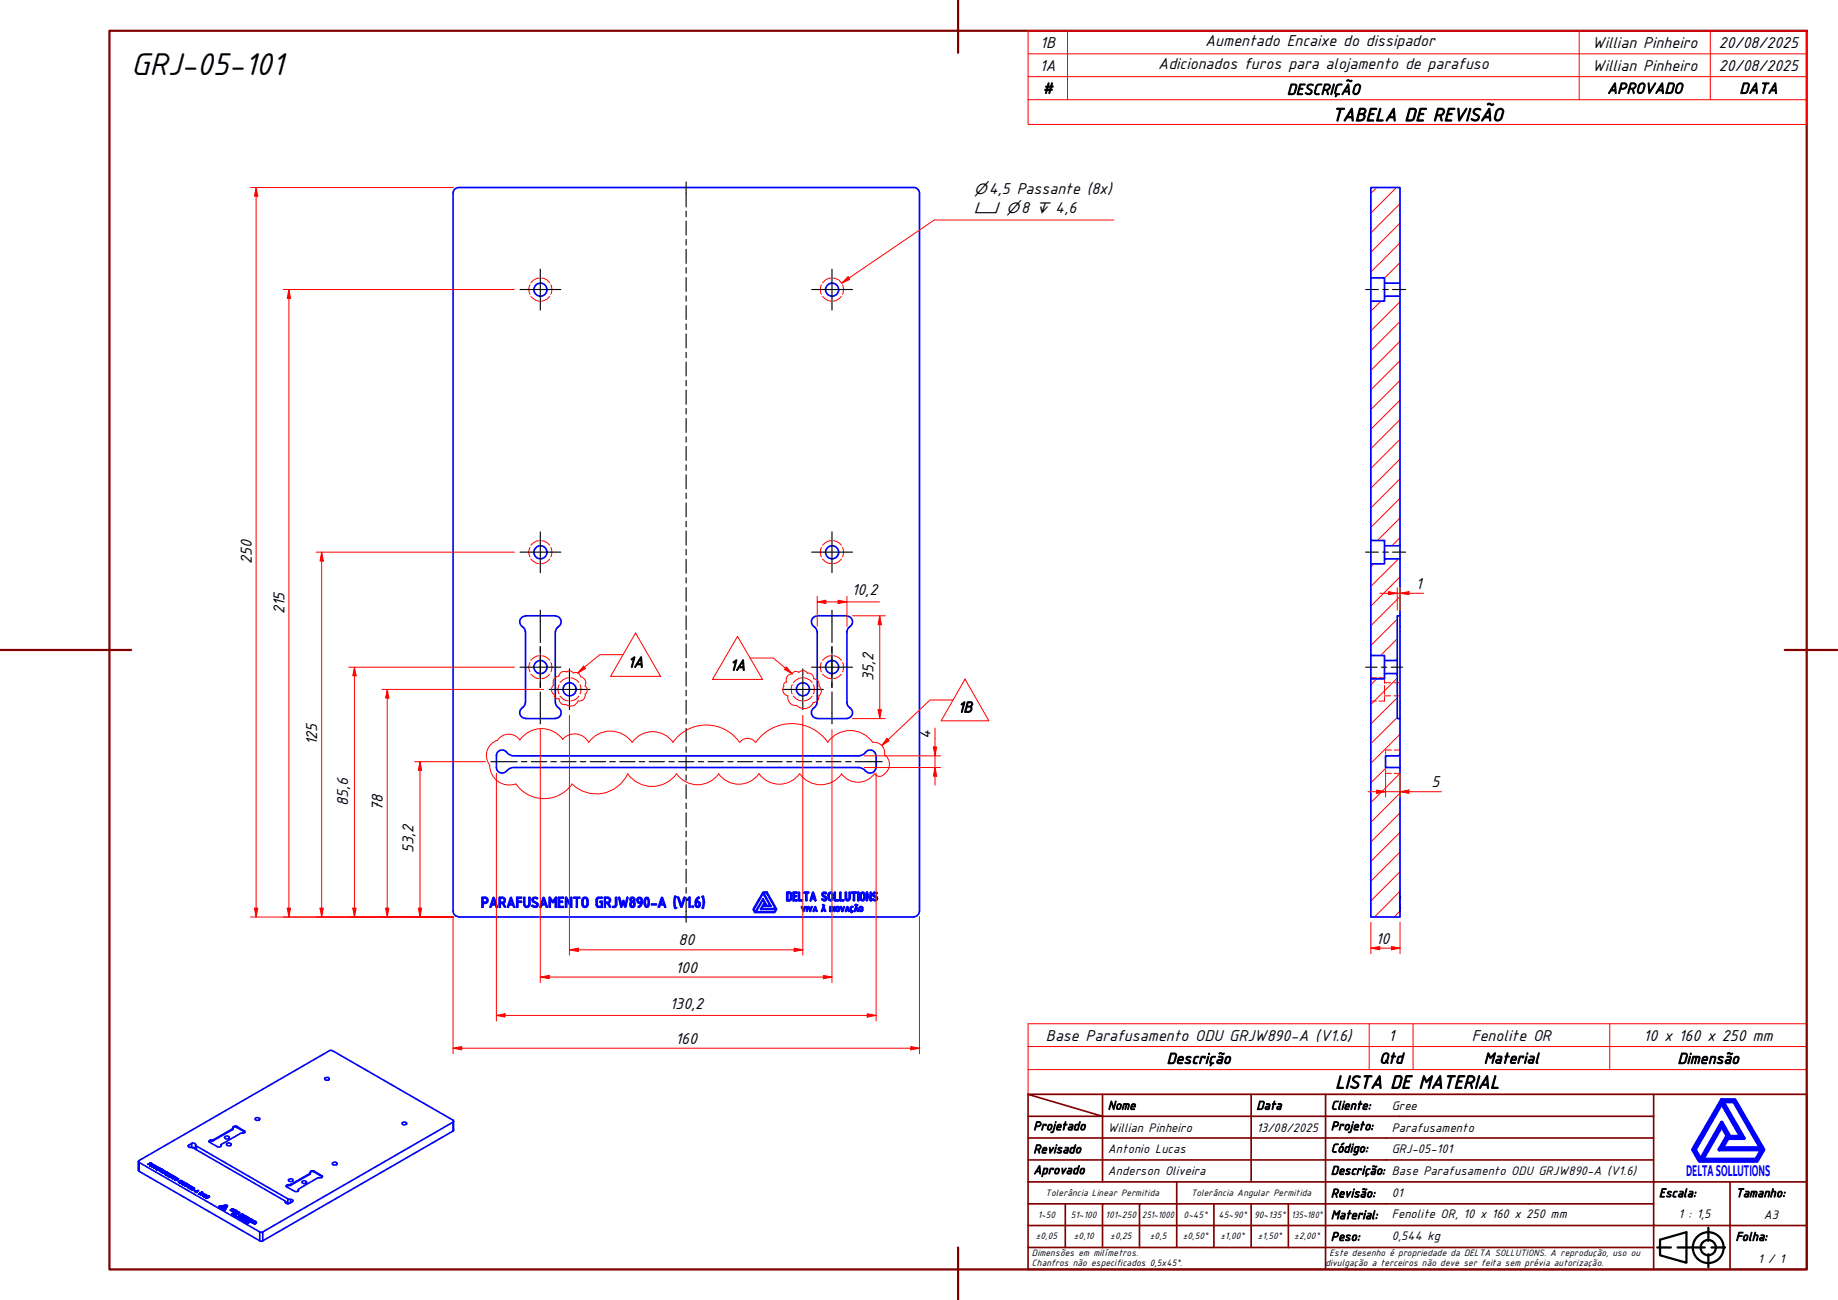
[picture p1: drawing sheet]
<svg xmlns="http://www.w3.org/2000/svg" width="420mm" height="297mm" viewBox="0 0 420 297" stroke-linecap="round" stroke-linejoin="round" font-family="sans-serif">
<defs><g id="words">
<text font-size="7.7" x="30" y="17.1">GRJ-05-101</text>
<g font-size="4.6">
<text x="304.5" y="27.7">TABELA DE REVISÃO</text>
<text x="305.2" y="248.7">LISTA DE MATERIAL</text>
</g>
<g font-size="3.9">
<text x="237.8" y="10.9">1B</text>
<text x="275.5" y="10.5">Aumentado Encaixe do dissipador</text>
<text x="364" y="10.9">Willian Pinheiro</text>
<text x="392.9" y="10.9">20/08/2025</text>
<text x="237.7" y="16.2">1A</text>
<text x="264.7" y="15.8">Adicionados furos para alojamento de parafuso</text>
<text x="364" y="16.2">Willian Pinheiro</text>
<text x="392.9" y="16.2">20/08/2025</text>
<text x="57.5" y="128.9" transform="rotate(-90 57.5 128.9)">250</text>
<text x="194.8" y="136">10,2</text>
<text x="323.7" y="134.5">1</text>
<text x="65" y="140.3" transform="rotate(-90 65 140.3)">215</text>
<text x="199.6" y="155.6" transform="rotate(-90 199.6 155.6)">35,2</text>
<text x="72.5" y="170.3" transform="rotate(-90 72.5 170.3)">125</text>
<text x="212.7" y="169" transform="rotate(-90 212.7 169)">4</text>
<text x="327.2" y="179.9">5</text>
<text x="79.6" y="184.1" transform="rotate(-90 79.6 184.1)">85,6</text>
<text x="87.5" y="185.3" transform="rotate(-90 87.5 185.3)">78</text>
<text x="94.6" y="194.9" transform="rotate(-90 94.6 194.9)">53,2</text>
<text x="314.5" y="215.6">10</text>
<text x="155.1" y="216">80</text>
<text x="154.4" y="222.2">100</text>
<text x="153.1" y="230.5">130,2</text>
<text x="154.4" y="238.5">160</text>
<text x="239.1" y="237.9">Base Parafusamento ODU GRJW890-A (V1.6)</text>
<text x="317.4" y="237.8">1</text>
<text x="336.4" y="237.8">Fenolite OR</text>
<text x="375.7" y="237.8">10 x 160 x 250 mm</text>
</g>
<g font-size="3.8">
<text x="238.3" y="21.4">#</text>
<text x="294.2" y="21.6">DESCRIÇÃO</text>
<text x="367.4" y="21.4">APROVADO</text>
<text x="397.6" y="21.4">DATA</text>
<text x="143.5" y="152.5">1A</text>
<text x="166.8" y="153.2">1A</text>
<text x="218.9" y="162.8">1B</text>
<text x="266.7" y="243.1">Descrição</text>
<text x="315.3" y="243">Qtd</text>
<text x="339.2" y="243">Material</text>
<text x="383.5" y="243.1">Dimensão</text>
</g>
<text font-size="3.8" fill="#00f" x="385.4" y="268.8">DELTASOLLUTIONS</text>
<g font-size="3.4">
<text x="222.7" y="44.2">⌀4,5 Passante (8x)</text>
<text x="222.7" y="48.6">⌴ ⌀8 ↧ 4,6</text>
</g>
<g font-size="3">
<text x="253.2" y="253.5">Nome</text>
<text x="287.2" y="253.5">Data</text>
<text x="304.2" y="253.5">Cliente:</text>
<text x="318.1" y="253.5">Gree</text>
<text x="236.2" y="263.5">Revisado</text>
<text x="236.2" y="258.2">Projetado</text>
<text x="253.2" y="258.6">Willian Pinheiro</text>
<text x="253.2" y="263.5">Antonio Lucas</text>
<text x="287.3" y="258.6">13/08/2025</text>
<text x="304.2" y="263.3">Código:</text>
<text x="304.2" y="258.2">Projeto:</text>
<text x="318.1" y="263.5">GRJ-05-101</text>
<text x="318.1" y="258.6">Parafusamento</text>
<text x="236.2" y="268.3">Aprovado</text>
<text x="253.2" y="268.5">Anderson Oliveira</text>
<text x="304.2" y="268.4">Descrição: Base Parafusamento ODU GRJW890-A (V1.6)</text>
<text x="304.2" y="273.6">Revisão:</text>
<text x="318.1" y="273.5">01</text>
<text x="379.2" y="273.5">Escala:</text>
<text x="396.7" y="273.5">Tamanho:</text>
<text x="304.2" y="278.6">Material:</text>
<text x="318.1" y="278.4">Fenolite OR, 10 x 160 x 250 mm</text>
<text x="383.7" y="278.4">1 : 1,5</text>
<text x="403.2" y="278.6">A3</text>
<text x="304.2" y="283.5">Peso:</text>
<text x="318.1" y="283.3">0,544 kg</text>
<text x="396.7" y="283.5">Folha:</text>
<text x="401.9" y="288.5">1 / 1</text>
</g>
<g font-size="2.3">
<text x="239" y="273.4">Tolerância Linear Permitida</text>
<text x="272.3" y="273.2">Tolerância Angular Permitida</text>
<text x="237.2" y="278.3">1~50</text>
<text x="244.8" y="278.3">51~100</text>
<text x="252.7" y="278.3">101~250</text>
<text x="261.1" y="278.3">251~1000</text>
<text x="270.6" y="278.3">0~45°</text>
<text x="278.5" y="278.3">45~90°</text>
<text x="286.7" y="278.3">90~135°</text>
<text x="295.2" y="278.3">135~180°</text>
<text x="235.9" y="287.1">Dimensões em milímetros.</text>
<text x="236.8" y="283.1">±0,05</text>
<text x="245.5" y="283.1">±0,10</text>
<text x="253.8" y="283.1">±0,25</text>
<text x="262.8" y="283.1">±0,5</text>
<text x="270.4" y="283.1">±0,50°</text>
<text x="279" y="283.1">±1,00°</text>
<text x="287.5" y="283.1">±1,50°</text>
<text x="295.8" y="283.1">±2,00°</text>
<text x="303.9" y="287.1">Este desenho é propriedade da DELTA SOLLUTIONS. A reprodução, uso ou</text>
<text x="235.9" y="289.2">Chanfros não especificados 0,5x45°.</text>
<text x="303" y="289.2">divulgação a terceiros não deve ser feita sem prévia autorização.</text>
</g>
</g></defs>
<!-- layer: Hatch (ABNT) -->
<g fill="none" stroke="#f00" stroke-width=".23">
<path d="M314.8 42.8l-1.4 1.4M319.2 42.8l-5.8 5.9M320 60l-3.5 3.5M320 55.5l-6.6 6.7M320 51l-6.6 6.6M320 46.5l-6.6 6.7M315.7 68.8l-2.3 2.3M316.9 67.7l-.4 .4M320 78l-6.6 6.6M320 73.5l-6.6 6.6M320 68.9l-6.6 6.7M320 64.4l-.2 .3"/>
<path d="M320 95.9l-6.6 6.6M320 91.4l-6.6 6.7M320 86.9l-6.6 6.7M320 82.4l-6.6 6.7M320 118.3l-5.1 5.2M320 113.8l-6.6 6.7M320 109.4l-6.6 6.7M320 104.9l-6.6 6.7M320 100.4l-6.6 6.6M314.1 128.8l-.7 .7M319.7 127.7l-6.3 6.3M320 136.3l-6.6 6.7"/>
<path d="M320 131.8l-6.6 6.7M320 122.9l-1.8 1.8M314.7 155.1l-1.3 1.3M319.4 150.4l-.5 .5M319.4 146l-3.8 3.8M319.4 141.5l-6 6M319.4 159.4l-6 6M319.4 154.9l-6 6.1M316.9 175.4l-3.5 3.5M319.4 163.9l-6 6M320 176.7l-6.6 6.7M320 172.2l-.4 .5"/>
<path d="M320 167.8l-6.6 6.6M320 199.2l-6.6 6.7M320 194.7l-6.6 6.6M320 190.2l-6.6 6.6M320 185.7l-6.6 6.7M320 181.2l-6.6 6.7M320 208.1l-1.3 1.4M320 203.6l-5.8 5.9"/>
</g>
<!-- layer: Hidden (ABNT) -->
<g fill="none" stroke="#f00" stroke-width=".23">
<path d="M121.2 65.1a1.99 1.99 0 0 0 0 2.1M121.3 67.7l.7 .6 1.3 .5M123.3 63.5l-.6 .1-.7 .4-.7 .6M123.8 63.5l1.3 .5 .6 .6M125.7 67.7l-.6 .6-1.3 .5M125.9 65.1a2.42 2.42 0 0 1 0 2.1M187.8 65.1a2.42 2.42 0 0 0 0 2.1M188 67.7l.7 .6 1.2 .5M189.9 63.5l-.5 .1-.7 .4-.7 .6M190.5 63.5l1.3 .5 .5 .6M192.3 67.7l-.5 .6-1.3 .5M192.6 65.1a2.42 2.42 0 0 1 0 2.1"/>
<path d="M121.2 125.1a1.99 1.99 0 0 0 0 2.1M121.3 127.7l1.4 1 .6 .1M123.3 123.6h-.6l-1.4 1M123.8 123.6l1.3 .4 .6 .6M125.7 127.7l-.6 .6-1.3 .5M125.9 125.1a2.42 2.42 0 0 1 0 2.1M187.8 125.1a2.42 2.42 0 0 0 0 2.1M188 127.7l1.4 1 .5 .1M189.9 123.6h-.5l-1.4 1M190.5 123.6l1.3 .4 .5 .6M192.3 127.7l-.5 .6-1.3 .5M192.6 125.1a2.42 2.42 0 0 1 0 2.1"/>
<path d="M121.2 151.4a1.99 1.99 0 0 0 0 2.1M121.3 154l1.4 1 .6 .1M123.3 149.8l-.6 .1-1.4 1M123.8 149.8l1.3 .5 .6 .6M125.7 154l-.6 .6-1.3 .5M125.9 151.4a2.42 2.42 0 0 1 0 2.1M127.8 156.4a1.89 1.89 0 0 0 0 2.1M128 159.1l.7 .6 .6 .4h.6M129.9 154.9l-1.2 .5-.7 .5M130.5 154.9l1.3 .5 .5 .5M132.3 159.1l-.5 .6-1.3 .4M132.6 156.4a2.29 2.29 0 0 1 0 2.1"/>
<path d="M181.1 156.4a2.29 2.29 0 0 0 0 2.1M181.4 159.1l.6 .6 .7 .4h.6M183.3 154.9l-1.3 .5-.6 .5M183.8 154.9l1.3 .5 .6 .5M185.7 159.1l-.6 .6-1.3 .4M185.9 156.4a2.29 2.29 0 0 1 0 2.1M187.8 151.4a2.42 2.42 0 0 0 0 2.1M188 154l1.4 1 .5 .1M189.9 149.8l-.5 .1-1.4 1M190.5 149.8l1.3 .5 .5 .6M192.3 154l-.5 .6-1.3 .5M192.6 151.4a2.42 2.42 0 0 1 0 2.1"/>
</g>
<!-- layer: Visible (ABNT) -->
<g fill="none" stroke="#00f" stroke-width=".38">
<path d="M110.2 205h.7a.7 .7 0 0 1 .7 .7 .7 .7 0 0 1-.7 .7h-.5v.8l-.2 .1zM110.4 205.2h.5a.48 .48 0 0 1 .4 .5 .48 .48 0 0 1-.4 .5h-.5zM112.7 205.1h.3l.7 2.2-.3-.1-.1-.5h-.8l-.2 .5h-.3zM112.8 205.5l.4 1.1h-.7zM114.1 205.1l.7-.1a.71 .71 0 0 1 .6 1.1l-.3 .3 .3 .9-.5-.9h-.5v.9h-.2zM114.4 205.2h.4a.48 .48 0 0 1 .5 .5 .48 .48 0 0 1-.5 .5h-.4zM116.7 205.1h.2l.7 2.2-.2-.1-.2-.5h-.8l-.2 .5-.2 .1zM116.8 205.5l.4 1.1h-.7zM118.1 205h1.2v.2h-.9v.7h.7l.2 .3h-.9l-.1 1.1h-.2zM119.8 205h.2v1.6a.48 .48 0 0 0 .4 .5 .48 .48 0 0 0 .5-.5v-1.6l.3 .1v1.5a.7 .7 0 0 1-.7 .7 .7 .7 0 0 1-.7-.7zM121.8 205.2l.8-.2 .3 .2v.1l-.7-.1-.3 .1v.5a1.5 1.5 0 0 1 1.1 .9 .54 .54 0 0 1-.6 .6l-.8-.3 .2-.1 .6 .2 .3-.1v-.4a1.5 1.5 0 0 1-1.1-1zM124.1 205.1h.3l.7 2.2-.3-.1-.1-.5h-.8l-.2 .5h-.3z"/>
<path d="M124.3 205.5l.4 1.1h-.7zM125.5 205.1h.3l.6 .9 .6-1h.2v2.3l-.3-.1v-1.7l-.5 .8-.6-.8v1.8l-.3-.1zM127.6 205.1h1.2v.1h-.9v.7l.7 .1v.2h-.7v.9h.9v.2l-1.2-.1zM129.3 205.1h.2l1 1.6v-1.7h.2v2.3l-.2-.1-1-1.6v1.6h-.2zM131.2 205l1.4 .1-.6 .1v2.1h-.2v-2.1h-.6zM133.2 205.2a.69 .69 0 0 1 .8-.2 .69 .69 0 0 1 .4 .7v.9a.7 .7 0 0 1-.7 .7 .7 .7 0 0 1-.7-.7v-.9zM133.4 205.3l.3-.1 .5 .3v1.1a.45 .45 0 0 1-.5 .5 .45 .45 0 0 1-.4-.5zM136.5 205.2l1.2-.2v.2h-.8l-.4 .4v1.1l.4 .4h.6v-.9l-.4-.2h.6v1.3h-.8a.55 .55 0 0 1-.6-.6v-1.1zM138.2 205h.7a.66 .66 0 0 1 .7 .7l-.2 .4-.3 .3 .5 .8h-.3l-.4-.8h-.5v.9h-.2zM138.4 205.2h.5a.48 .48 0 0 1 .4 .5 .48 .48 0 0 1-.4 .5h-.5zM140.7 205.1h.3v1.6a.61 .61 0 0 1-1 .5l.1-.1a.48 .48 0 0 0 .6-.4zM141.4 205.1h.3l.3 1.7 .5-1.1 .4 1.1 .4-1.7 .2-.1-.4 2.2h-.3l-.3-1-.4 1h-.2z"/>
<path d="M144.1 205.2a.59 .59 0 0 1 .9 0 .59 .59 0 0 1-.1 .8 .66 .66 0 0 1 .1 1.1 .66 .66 0 0 1-1-.1v-.4a.69 .69 0 0 0 0-1zM144.3 205.3l.3-.1 .2 .1v.6h-.5l-.1-.3zM145.8 205.2l.4-.2a.55 .55 0 0 1 .6 .6v.7l-.3 .8-.4 .2-.2-.1 .7-.8a.77 .77 0 0 1-.9-.3 .77 .77 0 0 1 .1-.9zM146 205.3l.2-.1 .4 .4v.6h-.4a.51 .51 0 0 1-.2-.9zM147.6 205.1l.2-.1a1.14 1.14 0 0 1 .6 1.6l-.3 .6-.3 .1a1.48 1.48 0 0 1-.2-2.2zM147.7 205.3l.1-.1a1.38 1.38 0 0 1 0 1.9 1.42 1.42 0 0 1-.1-1.8zM148.9 206.6h1.2v.1h-1.2zM151.2 205.1h.2l.7 2.2-.1-.1-.2-.5h-.9l-.2 .5h-.2zM151.3 205.5l.4 1.1h-.7zM154.5 204.9l-.3-.1-.1 1.4M155 205l.2 .1 .6 1.8 .5-1.8h.3l-.8 2.2zM158.2 207h.2v.3h-.2z"/>
<path d="M174.4 204.2l1.6 2.7h-.7l-.9-1.6-1.7 3-.4-.5zM174.4 205.6l.4 .6-1 1.6h3.6l-.4 .5h-4.2zM174.4 203.8h.9l2.2 4-.4 .7h-4.6l-.4-.7zM174.6 204h.6l2 3.6h-3.1l.3-.5h1.9zM174.8 206.4l.4 .5h-.7zM179.8 203.9l.7-.1 .4 .3 .1 1.2-.3 .5-.7 .1-.2-.2zM180.1 204.1h.6v.2v1l-.2 .3h-.4zM195.6 207.2h.2l.4 1-.1 .1-.1-.3h-.5l-.1 .3-.1-.1zM195.8 207.4l.1 .4h-.3z"/>
<circle cx="144.6" cy="206.6" r=".42"/>
</g>
<circle cx="154.5" cy="204.9" r=".19" fill="#00f"/>
<path d="M154.1 206.2l.1 1.3 .3-.1M154.5 204.9l-.3 1.3" fill="none" stroke="#00f" stroke-width=".38"/>
<circle cx="154.5" cy="207.4" r=".19" fill="#00f"/>
<path d="M154.2 206.2l.3 1.2M157.5 205h.2v2.3h-.2v-1.9l-.3 .3-.2-.1zM159.1 206.2h.4a.51 .51 0 0 1 .3 .4 .51 .51 0 0 1-.3 .5l-.4-.4zM159.2 205.3l.6-.3-.7 .9a.7 .7 0 0 1 1 .7 .7 .7 0 0 1-1 .6l-.2-1.2zM160.5 204.9l.2-.1a2.75 2.75 0 0 1 0 2.8l-.2-.2 .3-1.2M181.3 203.9l.8-.1 .1 .1-.7 .2v.5l.6 .1-.2 .2h-.4v.7h.7l-.1 .3-.8-.1zM183.8 203.9l1-.1 .1 .1-.4 .2v1.6l-.2 .2-.1-.1v-1.7h-.4zM189.5 204a.56 .56 0 0 1 .6-.1 .56 .56 0 0 1 .3 .6v.7a.57 .57 0 0 1-.5 .7 .57 .57 0 0 1-.6-.7v-.7zM189.6 204.2l.3-.1 .3 .4-.1 1-.2 .1-.4-.4z" fill="none" stroke="#00f" stroke-width=".38"/>
<circle cx="160.5" cy="204.9" r=".19" fill="#00f"/>
<g fill="none" stroke="#00f" stroke-width=".38">
<path d="M104.9 42.8a1.3 1.3 0 0 0-1.3 1.4v164a1.3 1.3 0 0 0 1.3 1.3M104.9 42.8h104a1.3 1.3 0 0 1 1.3 1.4v164a1.3 1.3 0 0 1-1.3 1.3M313.4 42.8h6.6v21.9h-3.5v-1.2h-3.1zM313.4 68.8h3.1v-1.1h3.5v57h-3.5v-1.2h-3.1zM313.4 63.5v5.3M316.5 64.7v3M320 64.7v3M313.4 128.8h3.1v-1.1h3.5v13h-.6v10.2h-2.9v-1.1h-3.1zM313.4 123.5v5.3M316.5 124.7v3M320 124.7v3M120.1 140.8a1.38 1.38 0 0 0-1.3 1.1 1.38 1.38 0 0 0 .9 1.5l.4 1"/>
<path d="M120.1 144.3v16.2M120.1 140.7h6.8M126.9 144.3v16.2M127 140.8a1.3 1.3 0 0 1 1.2 .9 1.3 1.3 0 0 1-.6 1.5M127.7 143.2a1.3 1.3 0 0 0-.7 1.2M186.1 143.2a1.3 1.3 0 0 1 .7 1.2M186.8 140.8a1.3 1.3 0 0 0-1.3 .9 1.3 1.3 0 0 0 .6 1.5M186.8 140.7h6.8M186.8 144.3v16.2M193.6 140.8a1.38 1.38 0 0 1 1.3 1.1 1.38 1.38 0 0 1-.9 1.5l-.4 1M193.6 144.3v16.2a1.3 1.3 0 0 0 .7 1.2M313.4 155.1h3.1v-1.2h2.9v10.3h.6v8.5h-3.3v2.7h3.3v34.1h-6.6z"/>
<path d="M313.4 149.8v5.3M316.5 150.9v3M319.4 150.9v3M320 140.7v23.5M113.5 172.7v2.7M113.5 175.3a1.3 1.3 0 0 0 .9 1.3 1.3 1.3 0 0 0 1.4-.5M113.5 172.7a1.37 1.37 0 0 1 1.1-1.3 1.37 1.37 0 0 1 1.5 .8l.6 .4 .7 .1M117.4 175.4l-.7 .1-.9 .7M117.5 172.7h78.8M117.5 175.4h78.8M119.5 161.7a1.3 1.3 0 0 0-.6 1.5 1.3 1.3 0 0 0 1.2 .9M120.1 160.5a1.3 1.3 0 0 1-.7 1.2"/>
<path d="M120.1 164.2h6.8M127 160.5a1.3 1.3 0 0 0 .7 1.2M127.6 161.7a1.3 1.3 0 0 1 .6 1.5 1.3 1.3 0 0 1-1.2 .9M186.1 161.7a1.3 1.3 0 0 0-.6 1.5 1.3 1.3 0 0 0 1.3 .9M186.8 160.5a1.3 1.3 0 0 1-.7 1.2M186.8 164.2h6.8M194.2 161.7a1.3 1.3 0 0 1 .6 1.5 1.3 1.3 0 0 1-1.2 .9M196.2 175.4l1.1 .3 .5 .5M200.2 172.7a1.37 1.37 0 0 0-1.1-1.3 1.37 1.37 0 0 0-1.5 .8l-.6 .4-.8 .1M200.2 175.3a1.3 1.3 0 0 1-.9 1.3 1.3 1.3 0 0 1-1.4-.5M200.3 172.7v2.7M320 172.7v2.7"/>
<path d="M104.9 209.5h104M160.5 204.9l.3 1.3M182.6 203.9h.2v1.7h.7l-.2 .3-.8-.2zM183.3 207.1l.3 .9 .5-.8-.5 1.1zM184.4 207.1l.1 .1v1l-.1 .1zM184.8 207.1l.4 .9 .3-.8h.2l-.5 1.1zM185.9 204.3l.2 .8h-.5zM185.9 203.8l.6 1.9-.1 .2-.2-.2-.1-.4h-.6l-.2 .6zM186.3 207.1l.5 1.1-.1 .1-.1-.3h-.5l-.2 .3zM186.3 207.4l.2 .4h-.3zM188 204a.59 .59 0 0 1 .8-.1v.3l-.6-.1v.4a1 1 0 0 1 .8 1l-.5 .4-.6-.4 .2-.1 .4 .2 .3-.3-.1-.1a1 1 0 0 1-.8-1.1zM188.1 206.7l.4 .2-.2 .1z"/>
<path d="M188.2 207.1l.5 1.1-.1 .1-.1-.3h-.5l-.1 .3-.1-.1zM188.2 207.4l.2 .4h-.3zM189.7 207.2h.2l-.1 1.1-.1-.1zM190.1 207.2l.1-.1 .5 .8v-.7h.2v1l-.2 .1-.5-.9v.8h-.1zM190.8 203.9h.1v1.7h.7v.3l-.8-.1zM191.2 207.2h.6l.1 .2-.1 .8h-.6l-.1-.3zM191.3 207.3l.2-.1 .2 .2v.5l-.2 .2-.2-.2zM192 203.9h.2v1.7h.7l-.1 .3-.8-.2zM192.1 207.2h.2l.2 .8 .3-.8h.2l-.5 1.1zM193.2 203.9l.2-.1 .1 .1v1.3l.3 .4 .3-.4v-1.3h.3v1.3a.57 .57 0 0 1-.6 .7 .57 .57 0 0 1-.6-.7zM193.6 207.2h.2l.4 1-.1 .1-.2-.3h-.4l-.1 .3-.2-.1zM193.7 207.4l.2 .4h-.4z"/>
<path d="M194.5 207.2h.6l-.5 .1v.8l.5 .1-.4 .3-.3-.6zM194.7 203.9h1.1v.2h-.5v1.7l-.1 .1-.1-.2v-1.6h-.4zM195.5 206.7l.6 .1-.6 .1-.1-.1zM196.1 203.9h.2v1.8l-.1 .2-.1-.1zM196.5 207.2h.6l.1 .2-.1 .8h-.6l-.1-.3zM196.7 207.3l.1-.1 .2 .2v.5l-.2 .2-.2-.2zM196.8 204a.55 .55 0 0 1 .6-.1 .55 .55 0 0 1 .3 .6v.7a.57 .57 0 0 1-.5 .7 .57 .57 0 0 1-.6-.7v-.7zM197 204.2l.2-.1 .3 .4-.1 1-.2 .1-.4-.4zM198.1 203.9h.1l.7 1.4v-1.4h.2v2l-.8-1.5v1.3l-.2 .1zM199.6 204l.4-.2 .5 .3-.1 .1-.6-.1v.4a1.03 1.03 0 0 1 .8 .8l-.1 .4-.4 .2-.6-.4v-.1l.8 .1v-.3a1.01 1.01 0 0 1-.8-.9zM320 207v.3M56.5 279.2l-.2 .1"/>
<path d="M56.5 279.1l-.4 .2"/>
<circle cx="123.5" cy="66.2" r="1.49"/>
<circle cx="190.2" cy="66.2" r="1.49"/>
<circle cx="123.5" cy="126.2" r="1.49"/>
<circle cx="190.2" cy="126.2" r="1.49"/>
<circle cx="123.5" cy="152.4" r="1.49"/>
<circle cx="130.2" cy="157.5" r="1.49"/>
<circle cx="183.5" cy="157.5" r="1.49"/>
<circle cx="190.2" cy="152.4" r="1.49"/>
</g>
<!-- layer: Hidden (ABNT) -->
<g fill="none" stroke="#f00" stroke-width=".23">
<path d="M313.4 154.9h1.2M315.2 154.9h1.3M316.5 155.1v1M316.5 156.6v2.1M316.5 159.2v1h-1.3M316.5 159h1.4M316.5 156h1.4M318.6 159h1.4M318.6 156h1.4M313.4 160.2h1.2M316.7 171.8v.4M316.7 172.5v.2"/>
<path d="M316.7 175.4v.2M316.7 175.9v.4M316.7 176.5v.2h1.4M318.1 171.4h-1.4v.2M318.7 176.7h1.3M318.7 171.4h1.3M320 207.3h.1M320 205.1h.1M320 205h.1M320 207.6h.1M320 204h.1M320 205.3h.1"/>
<path d="M320 204.2h.1M320 207.8h.1M320 206.2h.1M320 205.6h.1M320 206.9h.1M320 208.5h.1M320 207.1h.1M320 208.3h.1M320 206.7h.1M320 205.5h.1M320 207.2h.1M320 206.6h.1"/>
<path d="M320 206.3h.1M320 206h.1M320 206.8h.1M320 205.1v.6M320 205.2h.1M320 205.9h.1M320 206.4h.1M320 204.1h.1M320 204.8h.1M320 207.5h.1M320 204.6h.1M320 204.8v.1"/>
<path d="M320 205.4h.1M320 205.7h.1M320 204.3h.1M320 207.7v.3M320 207.3v.1M320 208.2h.1M320 204.4h.1M320 203.9h.1M320 207.9h.1M320 208.1h.1M320 204.5v.3M320 206.4v.6"/>
<path d="M320 203.8v.3M320 207.4v.1M320 208.3v.2"/>
</g>
<!-- layer: Visible (ABNT) -->
<circle cx="56.3" cy="279.3" r=".19" fill="#00f"/>
<g fill="none" stroke="#00f" stroke-width=".38">
<path d="M36.5 267.4v.2h.4l.4-.2M36.5 267.4l-.1 .1M36.5 267.4l.4-.2zM37 267.2h.1M50.1 275.8l1.1 .7 .2-.1M50.1 275.6l1.7-.2 .2 .1-.5 1-1.5-.7zM50.7 275.9l.8 .5 .4-.9-.4 .9M50.9 275.8l.2 .2 .1-.2M50.9 275.8h.3l-.1 .2zM51.3 275.6l-.8 .3M51.3 275.6l-.8 .3 .9 .5M51.3 275.6l-1.2 .2 1.1 .7 .2-.1"/>
<path d="M51.3 275.6l-1.2 .2M51.6 275.4l-1.5 .4 1.3-.2-.2 .4 .2 .1 .2-.7-.2 .7-.2-.1M51.9 275.5l-.1-.1-.4 .7-.5-.3-.2 .1 .8 .4M51.9 275.5l-.1-.1-1.8 .4M56.1 279.3h.1M56.1 279.3l.4-.2-.2 .2M56.1 279.3h.2M56.5 279.2l-.2 .1M56.5 279.1l-.2 .1"/>
</g>
<g fill="#00f">
<circle cx="37" cy="267.2" r=".19"/>
<circle cx="37.3" cy="267.4" r=".19"/>
</g>
<path d="M37.2 267.4h.1" fill="none" stroke="#00f" stroke-width=".38"/>
<circle cx="37.2" cy="267.4" r=".19" fill="#00f"/>
<path d="M34.1 265.9l-.3 .2M34.2 265.9l.1 .1M34.4 265.7l.3 .2M34.4 265.7l-.6 .4M34.5 265.9l-.2 .1M34.5 265.9h-.3l.1 .1M36.5 267.5l.1 .1M36.6 267.6h.2M36.6 267.6h.1M36.8 267.6l.4-.2zM37 267.2l-.4 .4M37.2 267.4h.1" fill="none" stroke="#00f" stroke-width=".38"/>
<circle cx="34.4" cy="265.7" r=".19" fill="#00f"/>
<path d="M34.3 266h.2" fill="none" stroke="#00f" stroke-width=".38"/>
<circle cx="34.5" cy="266" r=".19" fill="#00f"/>
<path d="M34.4 265.7l.2 .1a.26 .26 0 0 1-.2 .3 .26 .26 0 0 1-.3-.2M34.5 265.9v.1M37.3 268.1l.5 .1M37.7 268.3h.1M38 268l-.2 .1zM38.1 267.8l-.8 .3 .8-.2M38.2 267.8l-.5 .5" fill="none" stroke="#00f" stroke-width=".38"/>
<circle cx="37.3" cy="268.1" r=".19" fill="#00f"/>
<path d="M34.6 266.3l.4-.1-.2 .2zM34.7 266.4v.2M35.1 266.1l-.8 .3M37.7 268l.1 .1zM38 268h-.3" fill="none" stroke="#00f" stroke-width=".38"/>
<circle cx="35" cy="266.2" r=".19" fill="#00f"/>
<path d="M34.3 266.3l.8-.2-.4 .5-.2-.3zM34.3 266.4h.1M34.6 266.3l.2 .1M35 266.2l-.2 .2M38.2 268.7l.5-.4-.4 .4M38.4 268.3v-.2v.3l.3-.1M38.4 268.3h.5zM38.4 268.1h.1M38.5 268.1l-.1 .2M38.9 268.3l-.6 .3" fill="none" stroke="#00f" stroke-width=".38"/>
<circle cx="38.4" cy="268.1" r=".19" fill="#00f"/>
<path d="M37.9 268.4l.5-.3zM37.9 268.4h.1M38.4 268.1h.1" fill="none" stroke="#00f" stroke-width=".38"/>
<circle cx="37.9" cy="268.4" r=".19" fill="#00f"/>
<g fill="none" stroke="#00f" stroke-width=".38">
<path d="M34.9 266.6l.5-.3zM34.9 266.6h.3v.2M35.2 266.5l.1 .1M35.3 266.6h.3M35.4 266.4h.1M35.4 266.3h.1M35.5 266.4h.1M35.6 266.6l-.2-.2-.2 .1 .1 .1M35.6 266.6h.1M35.6 266.6h-.3M35.6 266.4l.1 .2M35.6 266.4v.2l-.4 .3v-.3"/>
<path d="M38.4 268.1l-.5 .3M39.3 269.1l.5-.3zM39.8 268.8h.1"/>
</g>
<circle cx="39.8" cy="268.8" r=".19" fill="#00f"/>
<path d="M39.4 268.7l-.2 .5zM39.4 268.7l-.1 .4M39.8 268.8l-.6 .4" fill="none" stroke="#00f" stroke-width=".38"/>
<circle cx="39.4" cy="268.7" r=".19" fill="#00f"/>
<path d="M38.9 269l.5-.3zM39.4 268.7h.1" fill="none" stroke="#00f" stroke-width=".38"/>
<circle cx="38.9" cy="269" r=".19" fill="#00f"/>
<path d="M35.7 266.9l.3-.1-.1 .2-.2-.1M35.8 267.1l-.1 .1M36.2 266.7l-.8 .2M39.4 268.7l-.5 .3" fill="none" stroke="#00f" stroke-width=".38"/>
<circle cx="36" cy="266.8" r=".19" fill="#00f"/>
<path d="M35.7 266.9l.2 .1" fill="none" stroke="#00f" stroke-width=".38"/>
<circle cx="35.4" cy="266.9" r=".19" fill="#00f"/>
<path d="M35.7 267.1l.1 .1 .4-.5-.8 .2 .4 .2-.1 .1M36 266.8l-.1 .2M40 269.5h-.1M40 269.4l.3-.1zM40.3 269.3h.3M40.3 269.4h.3M40.6 269.5v-.1l-.2-.1-.4 .2 .1 .2-.1-.2M40.6 269.3l.1 .2-.5 .2-.3-.1 .1-.2M40.6 269.4h.1M40.6 269.3v.1" fill="none" stroke="#00f" stroke-width=".38"/>
<circle cx="40.6" cy="269.5" r=".19" fill="#00f"/>
<path d="M35.9 267.3h.1M36.3 267.1l.2 .2zM36.5 267.2l-.6 .1M36.8 267.1l-.4-.2-.5 .4M40.1 269.6h.2M40.1 269.7h.2M40.3 269.6l.3-.1zM40.6 269.4v.1" fill="none" stroke="#00f" stroke-width=".38"/>
<circle cx="35.9" cy="267.3" r=".19" fill="#00f"/>
<path d="M36.3 267.1h.5l-.4-.2-.5 .4M40.9 270.1l.2 .1zM41.1 270.2l.2-.1-.2 .1M41.3 270v.1" fill="none" stroke="#00f" stroke-width=".38"/>
<circle cx="41.3" cy="270" r=".19" fill="#00f"/>
<path d="M41.3 270h.1M41.4 270.1h.1" fill="none" stroke="#00f" stroke-width=".38"/>
<circle cx="41.4" cy="270.1" r=".19" fill="#00f"/>
<path d="M41.1 269.8h.4M41.4 270.1l-.3 .1-.3-.1M41.5 269.8l.2 .1zM41.7 269.9l-.5-.1-.3 .3" fill="none" stroke="#00f" stroke-width=".38"/>
<circle cx="41.1" cy="269.8" r=".19" fill="#00f"/>
<path d="M36.9 267.8l.4 .1M37.2 267.6l.3-.1 .2 .2M37.3 267.6l.1 .2M40.8 270.1h.1M40.8 270l.3-.2zM41.1 269.8h.4" fill="none" stroke="#00f" stroke-width=".38"/>
<circle cx="36.9" cy="267.8" r=".19" fill="#00f"/>
<path d="M37.3 267.5v.4M37.3 267.5h.3M37.3 267.5v.1M37.6 267.5l.1 .2-.4-.1v.4M37.6 267.5v.1" fill="none" stroke="#00f" stroke-width=".38"/>
<circle cx="37.3" cy="267.9" r=".19" fill="#00f"/>
<path d="M36.9 267.8l.4 .1" fill="none" stroke="#00f" stroke-width=".38"/>
<circle cx="36.9" cy="267.8" r=".19" fill="#00f"/>
<path d="M36.9 267.8l.1 .2h.3M42.4 270.9l.3-.2zM42.6 271l.6-.2zM42.7 270.8l-.5 .1M42.7 270.5h.1M42.7 270.6l-.3 .3M42.8 270.7l-.2 .3M43.2 270.8h.1M43.2 270.8l-.7 .3 .2-.3-.2 .3" fill="none" stroke="#00f" stroke-width=".38"/>
<circle cx="42.7" cy="270.5" r=".19" fill="#00f"/>
<path d="M42.2 270.9l.5-.4zM42.2 270.9h.1M42.7 270.5h.1" fill="none" stroke="#00f" stroke-width=".38"/>
<circle cx="38.4" cy="268.7" r=".19" fill="#00f"/>
<path d="M38.5 268.8l.2 .1M38.9 268.6l.1 .1M39.3 268.6l-.3-.2-.6 .3" fill="none" stroke="#00f" stroke-width=".38"/>
<circle cx="39" cy="268.7" r=".19" fill="#00f"/>
<path d="M38.4 268.7l.3 .1M38.5 268.7l.2 .2M39 268.7l-.5 .1" fill="none" stroke="#00f" stroke-width=".38"/>
<circle cx="38.4" cy="268.7" r=".19" fill="#00f"/>
<path d="M38.9 268.6l.1 .1M38.9 268.5l.4 .1-.3-.2-.6 .3M43.2 271.5h.2zM43.4 271.5h.3zM43.5 271.3l.2 .2" fill="none" stroke="#00f" stroke-width=".38"/>
<circle cx="43.6" cy="271.3" r=".19" fill="#00f"/>
<path d="M43.6 271.3v.1" fill="none" stroke="#00f" stroke-width=".38"/>
<circle cx="43.6" cy="271.4" r=".19" fill="#00f"/>
<path d="M43.6 271.3h.3l-.1 .1 .1-.1M43.6 271.2h.3M43.6 271.3h.3M43.6 271.2v.1M43.8 271.4h-.2h.2M43.9 271.2l.1 .1-.2 .2h-.6M43.9 271.3h.1M43.9 271.2v.1" fill="none" stroke="#00f" stroke-width=".38"/>
<circle cx="39.9" cy="269" r=".19" fill="#00f"/>
<g fill="none" stroke="#00f" stroke-width=".38">
<path d="M39.9 269h.1M39.9 269h.2l-.6 .4M39.9 268.9v.1M39.9 268.9h.1M40 269l.3 .2M40 269l.3 .2-.8 .2M40.1 269l-.6 .4M43.8 271.7l-.1 .1M43.8 271.7l.1-.1zM43.8 271.8h.1M44.1 271.4h.3M44.3 271.5l-.5 .3"/>
<path d="M44.4 271.4v.2a.37 .37 0 0 1-.6 .1M44.4 271.4v.1"/>
</g>
<circle cx="44.1" cy="271.4" r=".19" fill="#00f"/>
<g fill="none" stroke="#00f" stroke-width=".38">
<path d="M41.2 270.3l.6-.3zM41.6 270.2l.1 .1M41.7 270.3l-.2 .3M41.7 270.2h.2M41.8 270.1h.1M41.8 270h.1M41.8 270.1h.2M41.9 270.2l-.1-.1-.2 .1 .1 .1M41.9 270.2v.1M42 270.2l-.3 .1M42 270.1l.1 .1M42 270.1l.1 .1-.5 .4 .1-.3h-.5"/>
<path d="M43.8 271.8h.2h-.2M44 271.8l.2-.1zM44.1 271.4l-.2 .2 .5-.1M44.2 271.9h.1M44.3 271.9h.1M44.3 271.9l.1 .2M44.3 271.5l-.1 .2 .1-.1"/>
</g>
<circle cx="44.3" cy="271.9" r=".19" fill="#00f"/>
<path d="M44.6 272l-.3-.1 .3 .1-.2 .1" fill="none" stroke="#00f" stroke-width=".38"/>
<circle cx="42.5" cy="270.4" r=".19" fill="#00f"/>
<path d="M42.5 270.4l-.5 .3-.3-.1" fill="none" stroke="#00f" stroke-width=".38"/>
<circle cx="41.7" cy="270.6" r=".19" fill="#00f"/>
<path d="M41.7 270.6l.1 .1M41.8 270.6h.2M42.5 270.4l-.5 .3M42.5 270.4h.1" fill="none" stroke="#00f" stroke-width=".38"/>
<circle cx="41.7" cy="270.6" r=".19" fill="#00f"/>
<path d="M42.5 270.4l-.4 .3-.4-.1M45.8 273h.1M45.8 273l.4-.4-.4 .4" fill="none" stroke="#00f" stroke-width=".38"/>
<circle cx="46.2" cy="272.6" r=".19" fill="#00f"/>
<path d="M43.2 271.1h.3M43.2 271.2l-.3 .1M46.3 272.6h.1M46.3 272.6l-.3 .4M46.7 272.8h.1M46.6 272.8l-.6 .2 .6-.2M46.7 272.8l-.9 .2" fill="none" stroke="#00f" stroke-width=".38"/>
<circle cx="43.3" cy="271.2" r=".19" fill="#00f"/>
<path d="M43.2 271.1h.2M43.6 271.1l-.3-.2-.4 .4" fill="none" stroke="#00f" stroke-width=".38"/>
<g fill="#00f">
<circle cx="43.2" cy="271.1" r=".19"/>
<circle cx="43.4" cy="271.1" r=".19"/>
</g>
<path d="M43 271.2v.1M43 271.3h.1M43.2 271.3h-.1M43.4 271v.1M43.5 271l.1 .1-.3 .1" fill="none" stroke="#00f" stroke-width=".38"/>
<circle cx="43.3" cy="271.2" r=".19" fill="#00f"/>
<path d="M43 271.2l.2-.1v.2M43.2 270.9h.3M43.2 270.9l-.1 .2M43.2 270.9v.1M43.3 271.2l-.4 .1M43.4 271l-.2 .1" fill="none" stroke="#00f" stroke-width=".38"/>
<circle cx="43.1" cy="271.1" r=".19" fill="#00f"/>
<path d="M42.9 271.1v.2M43.1 271.1l-.2 .1M46.6 273.4h.1M46.7 273.4h.1" fill="none" stroke="#00f" stroke-width=".38"/>
<circle cx="46.5" cy="273.4" r=".19" fill="#00f"/>
<path d="M44.8 272.2l.4-.1-.2 .2zM45 272.3l-.1 .2M45.3 272l-.8 .2M46.5 273.4h.1" fill="none" stroke="#00f" stroke-width=".38"/>
<circle cx="45.2" cy="272.1" r=".19" fill="#00f"/>
<path d="M44.5 272.2l.8-.2-.3 .5zM45.2 272.1l-.2 .2-.2-.1M53.1 276.2h.1" fill="none" stroke="#00f" stroke-width=".38"/>
<circle cx="53.1" cy="276.2" r=".19" fill="#00f"/>
<path d="M52.7 276.5l.4-.3zM52.9 276.5h.1M52.9 276.6h.1M52.9 276.5h-.1l.1 .1M52.9 276.5v.1M53 276.5l.3-.1zM53.1 276.2h.1M53.2 276.2l.1 .1zM53.3 276.4l-.2-.1-.3 .2M53.3 276.3l.1 .1-.3 .2-.5-.1M53.3 276.3h.1" fill="none" stroke="#00f" stroke-width=".38"/>
<circle cx="46.2" cy="272.5" r=".19" fill="#00f"/>
<path d="M46.2 272.5l-.8 .3M46.2 272.4l-.5 .2" fill="none" stroke="#00f" stroke-width=".38"/>
<circle cx="45.7" cy="272.6" r=".19" fill="#00f"/>
<path d="M46.2 272.5h.1M46.2 272.4v.1" fill="none" stroke="#00f" stroke-width=".38"/>
<circle cx="46.2" cy="272.5" r=".19" fill="#00f"/>
<path d="M45.7 272.6l-.3 .2M46.2 272.5l-.4 .2" fill="none" stroke="#00f" stroke-width=".38"/>
<circle cx="45.4" cy="272.8" r=".19" fill="#00f"/>
<path d="M45.8 272.7l-.4 .1M53.1 276.7l.4-.3zM53.5 276.4h.1M53.5 276.5h.1M53.6 276.4l.2 .1zM53.8 276.5v.1" fill="none" stroke="#00f" stroke-width=".38"/>
<circle cx="53.8" cy="276.5" r=".19" fill="#00f"/>
<path d="M53 276.7l.3 .1M53.1 276.7h.1M53.1 276.7l.2 .1zM53.4 276.6h.1M53.5 276.6h-.1l.1-.1 .3 .1M53.5 276.6l-.4 .1" fill="none" stroke="#00f" stroke-width=".38"/>
<circle cx="53.5" cy="276.7" r=".19" fill="#00f"/>
<path d="M46.7 273h.2M46.9 273l-.5 .3" fill="none" stroke="#00f" stroke-width=".38"/>
<circle cx="47" cy="273" r=".19" fill="#00f"/>
<path d="M46.7 273h.2M47 273l-.6 .3 .5-.3" fill="none" stroke="#00f" stroke-width=".38"/>
<circle cx="46.7" cy="273" r=".19" fill="#00f"/>
<path d="M46.7 273h.2M54.2 276.8h.1M54.2 276.8l.3 .2zM54.5 276.9v.1" fill="none" stroke="#00f" stroke-width=".38"/>
<circle cx="54.5" cy="277" r=".19" fill="#00f"/>
<path d="M54.2 276.8l.1 .1-.5 .3 .5-.3M54.4 276.9l.1 .1" fill="none" stroke="#00f" stroke-width=".38"/>
<circle cx="53.8" cy="277.2" r=".19" fill="#00f"/>
<path d="M47.1 273.4l.2 .1M47.2 273.5h-.3M47.6 273.3h-.4l-.4 .2M54.4 276.9l-.6 .3" fill="none" stroke="#00f" stroke-width=".38"/>
<circle cx="47.6" cy="273.3" r=".19" fill="#00f"/>
<path d="M46.9 273.5l.2-.1v.2M46.9 273.5h.2M46.9 273.5v.1M47.1 273.4l-.2 .1M47.3 273.3l-.2 .1 .2 .1-.3 .2-.1-.3M47.3 273.2l-.2 .1M47.3 273.2l.3 .1h-.3M47.3 273.2v.1" fill="none" stroke="#00f" stroke-width=".38"/>
<circle cx="47.6" cy="273.3" r=".19" fill="#00f"/>
<path d="M47.5 273.7l-.4 .1M47.8 273.4h.1M55.3 277.9l.2-.2zM55.4 278h.2zM55.5 277.7h.3zM55.8 277.7l.1 .2a.38 .38 0 0 1-.7 0M55.8 277.8l-.2 .2 .2-.2-.2-.1-.3 .3M55.8 277.7l.1 .1" fill="none" stroke="#00f" stroke-width=".38"/>
<circle cx="47.8" cy="273.4" r=".19" fill="#00f"/>
<path d="M47.6 273.7l-.5 .1M47.8 273.4l-.3 .3" fill="none" stroke="#00f" stroke-width=".38"/>
<circle cx="47.1" cy="273.8" r=".19" fill="#00f"/>
<path d="M47.5 273.7l-.4 .1M47.7 273.5l-.2 .1M47.8 273.4l-.2 .3M47.8 273.4h.1M47.8 273.4l-.1 .1M56 277.9h.1" fill="none" stroke="#00f" stroke-width=".38"/>
<circle cx="56" cy="277.9" r=".19" fill="#00f"/>
<path d="M56 277.9h.1" fill="none" stroke="#00f" stroke-width=".38"/>
<circle cx="56.1" cy="277.9" r=".19" fill="#00f"/>
<path d="M56.1 277.9l-.4 .3h.1h-.1" fill="none" stroke="#00f" stroke-width=".38"/>
<circle cx="55.8" cy="278.2" r=".19" fill="#00f"/>
<path d="M55.6 278.1l.4-.2zM55.6 278.1l.2 .1" fill="none" stroke="#00f" stroke-width=".38"/>
<circle cx="55.8" cy="278.2" r=".19" fill="#00f"/>
<path d="M53.5 276.9l.2 .1M53.8 276.7l-.4 .2" fill="none" stroke="#00f" stroke-width=".38"/>
<circle cx="53.9" cy="276.7" r=".19" fill="#00f"/>
<path d="M53.4 276.9l.3 .1M53.7 277h.1M53.8 276.7h.1" fill="none" stroke="#00f" stroke-width=".38"/>
<circle cx="53.4" cy="276.9" r=".19" fill="#00f"/>
<path d="M53.8 276.7l-.4 .2M53.8 276.6h.1M53.9 276.7l-.4 .2 .2 .1M53.9 276.6v.1M56.4 278.4l-.1 .2 .2 .1 .5-.3M56.4 278.5l-.1 .1M56.4 278.4l.3-.2zM56.7 278.2v.1" fill="none" stroke="#00f" stroke-width=".38"/>
<circle cx="56.8" cy="278.2" r=".19" fill="#00f"/>
<g fill="none" stroke="#00f" stroke-width=".38">
<path d="M54.1 277.4h.3v.1M54.1 277.4l.7-.3-.4 .4M54.4 277.3l.3-.1zM54.4 277.4v.1M54.7 277.2l-.3 .1M54.8 277.2l-.7 .2M56.4 278.6h.2M56.8 278.3h.1M56.8 278.3l-.4 .3M56.9 278.4h.1M56.9 278.4l-.3 .2 .3-.2M57 278.9v.1"/>
<path d="M57 278.9l.5-.2zM57 278.4h.1M57 278.4h-.1M57.5 278.7h.1"/>
</g>
<circle cx="57.5" cy="278.7" r=".19" fill="#00f"/>
<path d="M57.5 278.7l-.5 .3" fill="none" stroke="#00f" stroke-width=".38"/>
<circle cx="57.5" cy="278.7" r=".19" fill="#00f"/>
<path d="M54.9 277.7h.3M55.2 277.6v.1M55.2 277.5h.1M55.2 277.5h.2M55.4 277.5h-.2M55.4 277.5l.2 .1" fill="none" stroke="#00f" stroke-width=".38"/>
<circle cx="55.4" cy="277.5" r=".19" fill="#00f"/>
<path d="M55.1 277.6v.2M55.4 277.5l.2 .1-.4-.1v.3" fill="none" stroke="#00f" stroke-width=".38"/>
<circle cx="55.1" cy="277.8" r=".19" fill="#00f"/>
<path d="M54.9 277.7l.2 .1" fill="none" stroke="#00f" stroke-width=".38"/>
<circle cx="54.9" cy="277.7" r=".19" fill="#00f"/>
<path d="M54.9 277.7h.1" fill="none" stroke="#00f" stroke-width=".38"/>
<circle cx="54.9" cy="277.7" r=".19" fill="#00f"/>
<path d="M54.9 277.7l.1 .2 .2-.1M57.9 279.4l.2 .2h.2" fill="none" stroke="#00f" stroke-width=".38"/>
<circle cx="57.9" cy="279.4" r=".19" fill="#00f"/>
<path d="M58 279.4h.1M58 279.4v.1" fill="none" stroke="#00f" stroke-width=".38"/>
<circle cx="58.1" cy="279.6" r=".19" fill="#00f"/>
<path d="M58.1 279.6h.1z" fill="none" stroke="#00f" stroke-width=".38"/>
<circle cx="58.2" cy="279.6" r=".19" fill="#00f"/>
<path d="M58.2 279.4v.1M58.3 279.4l.1 .1zM58.3 279.3v.1M58.4 279.4l-.1 .2" fill="none" stroke="#00f" stroke-width=".38"/>
<circle cx="58.3" cy="279.4" r=".19" fill="#00f"/>
<path d="M58.3 279.3l.3 .1" fill="none" stroke="#00f" stroke-width=".38"/>
<circle cx="58.6" cy="279.4" r=".19" fill="#00f"/>
<path d="M58.2 279.3h.3M58.5 279.3l.1 .1z" fill="none" stroke="#00f" stroke-width=".38"/>
<circle cx="58.2" cy="279.3" r=".19" fill="#00f"/>
<path d="M56 278.4l.1 .1M56.5 278.1l-.6 .3M58.2 279.3v.1l.3-.1" fill="none" stroke="#00f" stroke-width=".38"/>
<circle cx="56.1" cy="278.4" r=".19" fill="#00f"/>
<path d="M55.9 278.4l.2 .1M55.9 278.3v.1M56.4 278.1l-.5 .3M56.5 278.1l-.5 .3h.1" fill="none" stroke="#00f" stroke-width=".38"/>
<circle cx="56.5" cy="278.1" r=".19" fill="#00f"/>
<path d="M53.2 277.5l.3-.1zM53.5 277.4l-.3 .1M56.4 278.1h.1" fill="none" stroke="#00f" stroke-width=".38"/>
<circle cx="57.1" cy="278.5" r=".19" fill="#00f"/>
<path d="M57.1 278.6l-.4 .2M57.2 278.6l-.5 .2M57.4 278.6l-.3-.1-.4 .3" fill="none" stroke="#00f" stroke-width=".38"/>
<circle cx="57.1" cy="278.5" r=".19" fill="#00f"/>
<path d="M53.6 277.8l.2 .1M53.7 277.8h.1M53.7 277.8l.3-.1zM54 277.7l-.1 .2zM54 277.7l-.2 .2M57.1 278.5l.3 .1h-.2" fill="none" stroke="#00f" stroke-width=".38"/>
<circle cx="53.6" cy="277.8" r=".19" fill="#00f"/>
<path d="M53.9 277.8h-.1l.1 .1M54 277.7l-.2 .1M57.7 278.9l-.4 .2M57.8 278.9l-.2-.1-.4 .3" fill="none" stroke="#00f" stroke-width=".38"/>
<circle cx="57.3" cy="279.1" r=".19" fill="#00f"/>
<path d="M57.7 278.9l-.2 .2M57.8 278.8l-.3 .1" fill="none" stroke="#00f" stroke-width=".38"/>
<circle cx="57.5" cy="278.9" r=".19" fill="#00f"/>
<path d="M54.2 278.1l.3-.1zM54.2 278.1h.1M54.4 278.1h.1M54.5 278l-.4 .1M54.5 278l-.1 .1M54.5 278l-.2 .1M54.5 278l-.2 .2M57.5 278.9l-.2 .1M57.7 278.9l-.4 .2M57.8 278.9l-.3 .3-.3-.1 .1-.2" fill="none" stroke="#00f" stroke-width=".38"/>
<circle cx="58" cy="279" r=".19" fill="#00f"/>
<path d="M57.9 279.1l-.2 .3M58 279l-.5 .3" fill="none" stroke="#00f" stroke-width=".38"/>
<circle cx="58.3" cy="279.1" r=".19" fill="#00f"/>
<path d="M57.9 279.1l-.4 .2 .5-.3-.2 .3 .5-.2-.6 .3M57.9 279.1l-.2 .3" fill="none" stroke="#00f" stroke-width=".38"/>
<circle cx="58.3" cy="279.1" r=".19" fill="#00f"/>
<path d="M54.6 277.9h.1M58.3 279.1l-.5 .2" fill="none" stroke="#00f" stroke-width=".38"/>
<circle cx="54.6" cy="277.9" r=".19" fill="#00f"/>
<path d="M54.6 277.9h-.1M54.7 277.9v.1" fill="none" stroke="#00f" stroke-width=".38"/>
<circle cx="54.6" cy="277.9" r=".19" fill="#00f"/>
<g fill="none" stroke="#00f" stroke-width=".38">
<path d="M53.1 277.2v.2h.3l-.4 .1zM53.2 277.2l-.2 .2M53.4 277.4h-.3M53.4 277.7l.4-.1-.3 .1M53.4 277.7l.3-.3-.2 .3M53.6 277.4h.1M53.6 277.5l-.2 .2M53.8 277.6l-.3 .1M53.8 277.5h.1M54.5 277.9l.2 .1M55 278.3l-.1 .3M55 278.2l-.3 .2 .3-.1"/>
<path d="M55 278.3l-.3 .1M55 278.3l-.1 .2M55.1 278.2l-.1 .3M55.2 278.4l-.3 .2M55.6 278.9l.2 .1M55.6 278.9l.3-.1zM55.6 278.9h.1M55.8 278.9h.1zM56 278.8l-.2 .2"/>
</g>
<circle cx="55.6" cy="278.9" r=".19" fill="#00f"/>
<path d="M54.6 278.4l.3-.2zM54.9 278.2l-.3 .2M55.4 278.6h-.3M55.8 278.9h.1M55.9 279.2h.1M55.9 279.1v.1M56.1 278.9l-.2 .2M56.1 278.9h.2M56.1 279h.2M56.1 279.1l-.2 .1M56.3 279l-.4 .1" fill="none" stroke="#00f" stroke-width=".38"/>
<circle cx="55.1" cy="278.6" r=".19" fill="#00f"/>
<path d="M55.1 278.6h.1M55.4 278.6l-.1-.2-.2 .2" fill="none" stroke="#00f" stroke-width=".38"/>
<circle cx="55.1" cy="278.6" r=".19" fill="#00f"/>
<path d="M55.2 278.5h.2l-.2 .1" fill="none" stroke="#00f" stroke-width=".38"/>
<circle cx="55.4" cy="278.5" r=".19" fill="#00f"/>
<path d="M55.2 278.4l-.1 .2 .1 .1 .2-.1h-.3M56.5 279l.1 .1M56.6 279.1h.1" fill="none" stroke="#00f" stroke-width=".38"/>
<circle cx="56.6" cy="279" r=".19" fill="#00f"/>
<path d="M56.6 279.1h.1M56.6 279l.1 .1" fill="none" stroke="#00f" stroke-width=".38"/>
<circle cx="56.6" cy="279.1" r=".19" fill="#00f"/>
<path d="M55.6 278.6l-.2 .2M55.6 278.6h.1M55.8 278.7l-.4 .1M56.5 279.4l.1-.1-.1 .1M56.5 279.3l.1 .2 .1-.1" fill="none" stroke="#00f" stroke-width=".38"/>
<circle cx="56.5" cy="279.4" r=".19" fill="#00f"/>
<path d="M56.5 279.4h.1zM56.6 279.3h.2l-.2 .1h.2M56.6 279.3l.2 .1M56.6 279.3h.2M56.6 279.3l-.1 .1M56.8 279.4h-.1" fill="none" stroke="#00f" stroke-width=".38"/>
<g fill="#00f">
<circle cx="36.5" cy="267.5" r=".19"/>
<circle cx="34.5" cy="265.9" r=".19"/>
</g>
<path d="M35.6 266.5v.1" fill="none" stroke="#00f" stroke-width=".38"/>
<g fill="#00f">
<circle cx="40" cy="269.5" r=".19"/>
<circle cx="40.6" cy="269.4" r=".19"/>
<circle cx="40.9" cy="270.1" r=".19"/>
<circle cx="37.3" cy="267.6" r=".19"/>
</g>
<path d="M37.3 267.8v.1M43.6 271.3v.1" fill="none" stroke="#00f" stroke-width=".38"/>
<g fill="#00f">
<circle cx="43.9" cy="271.3" r=".19"/>
<circle cx="43.8" cy="271.8" r=".19"/>
</g>
<path d="M42 270.2h.1M44.3 271.5v.1" fill="none" stroke="#00f" stroke-width=".38"/>
<g fill="#00f">
<circle cx="43.5" cy="271.1" r=".19"/>
<circle cx="42.9" cy="271.3" r=".19"/>
<circle cx="43.2" cy="271.1" r=".19"/>
<circle cx="43.2" cy="271.2" r=".19"/>
</g>
<path d="M53.3 276.3v.1" fill="none" stroke="#00f" stroke-width=".38"/>
<g fill="#00f">
<circle cx="46.9" cy="273.5" r=".19"/>
<circle cx="47.2" cy="273.5" r=".19"/>
</g>
<path d="M55.3 277.9v.1" fill="none" stroke="#00f" stroke-width=".38"/>
<g fill="#00f">
<circle cx="55.8" cy="277.8" r=".19"/>
<circle cx="56.4" cy="278.6" r=".19"/>
</g>
<path d="M55.2 277.5v.1" fill="none" stroke="#00f" stroke-width=".38"/>
<g fill="#00f">
<circle cx="55.2" cy="277.7" r=".19"/>
<circle cx="58.2" cy="279.5" r=".19"/>
</g>
<path d="M58.3 279.3v.1" fill="none" stroke="#00f" stroke-width=".38"/>
<g fill="#00f">
<circle cx="57.7" cy="278.9" r=".19"/>
<circle cx="57.3" cy="279.1" r=".19"/>
</g>
<g fill="none" stroke="#00f" stroke-width=".38">
<path d="M51.3 259.8a.59 .59 0 0 1 .6-.3 .59 .59 0 0 1 .5 .5l-.8 .2zM53.1 257.9v.2M53.1 257.9l-4.3 2.5M53.1 258.1l-4.3 2.5M53.3 257.7l-.2 .2M53.3 257.7l-.2 .4M54.1 257.4h-.6l-.3 .1 .1 .2M54.1 257.6l-.4-.1-.4 .2M54.1 257.4l1.8 1M54.1 257.4v.2M54.1 257.6l1.8 1M55.9 258.4l.1 .2-.2 .3-.9 .1-4.3 2.5-.1 .2"/>
<path d="M55.9 258.4l.1 .3M58.4 255.5l.1-.1 .9 .1a.56 .56 0 0 1-.5 .5 .56 .56 0 0 1-.6-.4zM74.2 246.4a.57 .57 0 0 1 .6-.3 .57 .57 0 0 1 .4 .5l-.7 .2zM91.9 256.5l.7-.1 .4 .3a.57 .57 0 0 1-.6 .3 .57 .57 0 0 1-.5-.3zM103.6 256.4l.1-.1-.1-.3-28-16-43.8 25.2-.2 .2 .2 .2M103.6 256.4v2M103.6 256.4l-43.5 25.1M103.6 258.4l-43.5 25.1M103.7 256.2v2.2h-.1M31.6 265.4v2l.2 .2M31.8 265.6v2M31.8 265.6l27.6 15.9"/>
<path d="M31.8 267.6l27.6 15.9M43.1 261.7l-.1 .2 .2 .2 .8 .1 21.2 12.2 .1 .3M43.1 261.7v.4M43.8 261.3a.57 .57 0 0 1 .6-.1 .57 .57 0 0 1 .4 .5l.1 .2M43.8 261.3l-.7 .4M43.8 261.3v.9M44 262.2l.7 .2M44.7 261.5v1.1M44.9 261.9v.8M44.9 261.9l20.9 12M48.3 260.5h-.4l-.1 .3 2.2 1.3 .4-.1 .1-.3M48.3 260.7l-.5 .1"/>
<path d="M48.3 260.5v.2M48.8 260.4l-.5 .1M48.8 260.6l-.5 .1M48.8 260.4v.2M50.5 261.7v.2M51.8 261.3l.7-.1 .3 .2a.55 .55 0 0 1-.5 .4 .55 .55 0 0 1-.5-.4zM55.1 278.6h.1M55.4 278.5v.1M55.9 279.1h.1M56.5 279.4h.1M56.8 279.3v.1M65.3 274.6v.2"/>
<path d="M65.3 274.7l.5 .2M65.8 273.9l.6 .2M65.8 273.9v1l.2 .1M66 269.5l.6-.1 .4 .3a.59 .59 0 0 1-.6 .3 .59 .59 0 0 1-.5-.4zM66 270.7l-.5 .1-.1 .3 2.1 1.2 .6-.1 .1-.2M66 270.9l-.6 .2M66 270.7v.2M66.4 274.1h.4l.2 .3-1.2 .7-.4-.2-.1-.2M66.4 274.1v.7M66.5 270.6l-.5 .1M66.5 270.8l-.5 .1M66.5 270.6v.2"/>
<path d="M68.1 271.9v.2l.1-.1M69.1 269.9l.6-.1 .4 .3a.59 .59 0 0 1-.6 .3 .59 .59 0 0 1-.5-.3zM70.8 268.1v.2M70.8 268.1l-4.3 2.5M70.8 268.3l-4.3 2.5M70.9 267.9l-.1 .2M70.9 268l-.1 .3M71.8 267.6l-.6-.1-.3 .4M71.8 267.6v.2l1.8 1M71.8 267.8l-.6-.1-.3 .2M71.8 267.6l1.8 1.1M73.6 268.7l.1 .1-.2 .3-.9 .1-4.3 2.4-.1 .4"/>
<path d="M73.6 268.7l.1 .2M75.9 265.9a.57 .57 0 0 1 .6-.4 .57 .57 0 0 1 .5 .5l-.7 .2zM59.4 281.5l.4 .1 .3-.1M59.4 283.5l.4 .1 .3-.1M59.4 281.5v2M60.1 281.5v2"/>
</g>
<path d="M235 239.1h178v-5.2h-178v10.5M313 233.9v10.5M323 233.9v10.5M368 233.9v10.5M413 239.1v5.3h-178M235 244.4v5.6h178v-5.6" fill="none" stroke="#f00" stroke-width=".23"/>
<!-- layer: Borda A3/A4 (ABNT) -->
<path d="M25 7h388v283.1h-388zM219 0v12.1M0 148.5h30M408 148.5h12M219 285v12" fill="none" stroke="#800000" stroke-width=".51"/>
<path d="M393.6 257.3l1.2 2.2-1.8 3.2h9.7l-1.3 2.2h-12.2zM393.6 252.1l4.4 7.6h-2.6l-1.8-3.2-4.9 8.4-1.2-2.2zM393.6 251.3h3l6.6 11.4-1.6 2.6h-13.1l-1.5-2.6zM393.8 251.7h2.6l6.1 10.6h-8.8l1.3-2.2h3.7zM395 259.7h.2l-.1 .2z" fill="none" stroke="#00f" stroke-width=".83"/>
<!-- layer: 0 -->
<path d="M388.5 265.3h13.1" fill="none" stroke="#000" stroke-width=".23"/>
<g fill="none" stroke="#800000" stroke-width=".38">
<path d="M235 250l17 5.1h-17M235 250h178v40.1h-178zM252 255.1h34v4.9h17M252 255.1v15M252 250v5.1M286 250v5.1h17v4.9M303 250v5.1h75M378 250v20.1h-143M235 260h51v10.1M235 275.1h17M243.5 275.1v9.9M260.5 275.1h-8.5v9.9"/>
<path d="M269 270.1v14.9h-8.5M277.5 275.1v9.9h-8.5M286 275.1v9.9h8.5M294.5 275.1v9.9M303 275.1h-42.5v9.9M303 260v5h-68M303 275.1v9.9h75M303 260h75M303 275.1h75M378 265h-75v10.1M395.5 270.1v9.9h17.5M413 270.1h-35v9.9h17.5v10.1"/>
<path d="M235 285h25.5M235 280h143v10.1M277.5 285h8.5M294.5 285h8.5v5.1"/>
</g>
<g fill="none" stroke="#000" stroke-width=".51">
<path d="M378.8 285h3.2M379.5 283.3l6-1.8v7l-6-1.7zM383.5 285h6.2M390.5 280.5v3M390.5 286.6v2.9M391.2 285h3.1"/>
<circle cx="390.5" cy="285.1" r="3.5"/>
<circle cx="390.5" cy="285.1" r="1.75"/>
</g>
<!-- layer: Marca de centro (ISO) -->
<path d="M118.9 66.2h9.3M123.5 61.5v9.4M185.5 66.2h9.4M190.2 61.5v9.4M118.9 126.2h9.3M123.5 121.5v9.4M185.5 126.2h9.4M190.2 121.5v9.4M118.9 152.4h9.3M123.5 147.8v9.3M185.5 152.4h9.4M190.2 147.8v9.3" fill="none" stroke="#000" stroke-width=".25"/>
<!-- layer: Linha de centro (ISO) -->
<g fill="none" stroke="#000" stroke-width=".25">
<path d="M156.8 41.6v5.7M156.8 48.2v1.3M156.8 50.5v3.2M156.8 54.7v1.3M156.8 56.9v3.3M156.8 61.1v1.3M156.8 63.4v3.2M156.8 67.6v1.2M156.8 69.8v3.2M156.8 74v1.3M156.8 76.3v3.2M312.2 66.2h2.9"/>
<path d="M316.1 66.2h1.3M318.3 66.2h3M156.8 80.5v1.2M156.8 82.7v3.2M156.8 86.9v1.3M156.8 89.1v3.3M156.8 93.3v1.3M156.8 95.6v3.2M156.8 99.8v1.2M156.8 102v3.2M156.8 106.2v1.3M156.8 108.5v3.2"/>
<path d="M156.8 112.7v1.2M156.8 114.9v3.2M156.8 119.1v1.3M123.5 139.4v7.4M156.8 121.3v3.3M156.8 125.5v1.3M156.8 127.8v3.2M156.8 132v1.2M156.8 134.2v3.2M156.8 138.4v1.3M190.2 139.4v7.4M312.2 126.2h2.9"/>
<path d="M316.1 126.2h1.3M318.3 126.2h3M123.5 147.8v1.2M123.5 150v4.9M123.5 155.9v1.2M123.5 158.1v7.3M156.8 140.7v3.2M156.8 144.9v1.2M156.8 147.1v3.2M156.8 151.3v1.3M156.8 153.5v3.3M156.8 157.7v1.3"/>
<path d="M190.2 147.8v1.2M190.2 150v4.9M190.2 155.9v1.2M190.2 158.1v7.3M312.2 152.4h2.6M315.8 152.4h1.2M318 152.4h2.6M112.2 174h6M119.2 174h1.3M121.5 174h3.5M125.9 174h1.3M128.2 174h3.5"/>
<path d="M132.7 174h1.2M134.9 174h3.5M139.4 174h1.3M141.7 174h3.5M146.1 174h1.3M148.4 174h3.5M152.9 174h1.2M155.1 174h3.5M156.8 160v3.2M156.8 164.2v1.2M156.8 166.4v3.2M156.8 170.6v1.3"/>
<path d="M156.8 172.9v3.2M156.8 177.1v1.2M156.8 179.3v3.2M159.6 174h1.2M161.9 174h3.5M166.4 174h1.2M168.6 174h3.5M173.1 174h1.2M175.3 174h3.5M179.8 174h1.2M182.1 174h3.4M186.6 174h1.2"/>
<path d="M188.8 174h3.5M193.3 174h1.3M195.5 174h6.2M156.8 183.5v1.3M156.8 185.7v3.3M156.8 189.9v1.3M156.8 192.2v3.2M156.8 196.4v1.2M156.8 198.6v3.2M156.8 202.8v1.3M156.8 205.1v5.6"/>
</g>
<path d="M58.5 207.5v2" fill="none" stroke="#f00" stroke-width=".23"/>
<path d="M58.2 207.5h.7l-.4 2z" fill="#f00"/>
<path d="M58.5 42.8v2M58.2 207.5h.7l-.4 2z" fill="none" stroke="#f00" stroke-width=".23"/>
<path d="M58.5 42.8l.4 2h-.7z" fill="#f00"/>
<path d="M57.3 42.8h46.3M58.5 42.8l.4 2h-.7zM58.5 44.8v162.7M57.3 209.5h46.3M96 207.5v2" fill="none" stroke="#f00" stroke-width=".23"/>
<path d="M95.6 207.5h.8l-.4 2z" fill="#f00"/>
<path d="M96 174v2M95.6 207.5h.8l-.4 2z" fill="none" stroke="#f00" stroke-width=".23"/>
<path d="M96 174l.4 2h-.8z" fill="#f00"/>
<path d="M94.8 174h16.2M96 174l.4 2h-.8zM96 176v31.5M81 207.5v2M94.8 209.5h8.8" fill="none" stroke="#f00" stroke-width=".23"/>
<path d="M80.6 207.5h.8l-.4 2z" fill="#f00"/>
<path d="M81 152.4v2M80.6 207.5h.8l-.4 2z" fill="none" stroke="#f00" stroke-width=".23"/>
<path d="M81 152.4l.4 2h-.8z" fill="#f00"/>
<path d="M79.8 152.4h37.8M81 152.4l.4 2h-.8zM81 154.4v53.1M73.5 207.5v2M79.8 209.5h23.8" fill="none" stroke="#f00" stroke-width=".23"/>
<path d="M73.2 207.5h.7l-.4 2z" fill="#f00"/>
<path d="M73.5 126.2v2M73.2 207.5h.7l-.4 2z" fill="none" stroke="#f00" stroke-width=".23"/>
<path d="M73.5 126.2l.4 2h-.7z" fill="#f00"/>
<path d="M72.3 126.2h45.3M73.5 126.2l.4 2h-.7zM73.5 128.2v79.3M66 207.5v2M72.3 209.5h31.3" fill="none" stroke="#f00" stroke-width=".23"/>
<path d="M65.7 207.5h.7l-.4 2z" fill="#f00"/>
<path d="M66 66.2v2M65.7 207.5h.7l-.4 2z" fill="none" stroke="#f00" stroke-width=".23"/>
<path d="M66 66.2l.4 2h-.7z" fill="#f00"/>
<path d="M64.8 66.2h52.8M66 66.2l.4 2h-.7zM66 68.2v139.3M64.8 209.5h38.8M103.6 239.5h1.9" fill="none" stroke="#f00" stroke-width=".23"/>
<path d="M103.6 239.5l1.9-.4v.8z" fill="#f00"/>
<path d="M103.6 239.5l1.9-.4v.8zM208.2 239.5h2" fill="none" stroke="#f00" stroke-width=".23"/>
<path d="M208.2 239.1l2 .4-2 .4z" fill="#f00"/>
<path d="M103.6 209.4v31.4M210.2 209.4v31.4M105.5 239.5h102.7M123.5 223.3h2M208.2 239.1l2 .4-2 .4z" fill="none" stroke="#f00" stroke-width=".23"/>
<path d="M123.5 223.3l2-.4v.7z" fill="#f00"/>
<path d="M123.5 223.3l2-.4v.7zM188.2 223.3h2" fill="none" stroke="#f00" stroke-width=".23"/>
<path d="M188.2 222.9l2 .4-2 .3z" fill="#f00"/>
<path d="M123.5 166.7v7.2M123.5 174.2v50.3M190.2 166.7v7.2M190.2 174.2v50.3M113.5 232h1.9M125.5 223.3h62.7M188.2 222.9l2 .4-2 .3z" fill="none" stroke="#f00" stroke-width=".23"/>
<path d="M113.5 232l1.9-.4v.8z" fill="#f00"/>
<path d="M113.5 232l1.9-.4v.8zM198.2 232h2.1" fill="none" stroke="#f00" stroke-width=".23"/>
<path d="M198.2 231.6l2.1 .4-2.1 .4z" fill="#f00"/>
<path d="M186.8 137.5h2M113.5 176.6v56.7M200.3 176.6v56.7M115.4 232h82.8M198.2 231.6l2.1 .4-2.1 .4z" fill="none" stroke="#f00" stroke-width=".23"/>
<path d="M186.8 137.5l2-.4v.8z" fill="#f00"/>
<path d="M186.8 137.5l2-.4v.8zM191.6 137.5h2" fill="none" stroke="#f00" stroke-width=".23"/>
<path d="M191.6 137.1l2 .4-2 .4z" fill="#f00"/>
<path d="M186.8 136.3v6.8M188.8 137.5h2.8M191.6 137.1l2 .4-2 .4zM193.6 137.5h7.4M193.6 136.3v6.8M201.1 140.7v2" fill="none" stroke="#f00" stroke-width=".23"/>
<path d="M201.1 140.7l.4 2h-.8z" fill="#f00"/>
<path d="M201.1 140.7l.4 2h-.8zM201.1 162.2v2" fill="none" stroke="#f00" stroke-width=".23"/>
<path d="M200.7 162.2h.8l-.4 2z" fill="#f00"/>
<path d="M194.9 140.7h7.5M201.1 142.7v19.5M194.9 164.2h7.5M200.7 162.2h.8l-.4 2z" fill="none" stroke="#f00" stroke-width=".23"/>
<path d="M194.1 63.5l-1.7 1.2" fill="none" stroke="#f00" stroke-width=".23"/>
<path d="M193.9 63.2l.3 .7-1.8 .8z" fill="#f00"/>
<path d="M254.6 50.3h-41l-19.5 13.2M193.9 63.2l.3 .7-1.8 .8z" fill="none" stroke="#f00" stroke-width=".23"/>
<path d="M313.4 216.6h2" fill="none" stroke="#f00" stroke-width=".23"/>
<path d="M313.4 216.6l2-.3v.7z" fill="#f00"/>
<path d="M313.4 216.6l2-.3v.7zM318.1 216.6h1.9" fill="none" stroke="#f00" stroke-width=".23"/>
<path d="M318.1 216.3l1.9 .3-1.9 .4z" fill="#f00"/>
<path d="M314.7 180.9h2M313.4 210.7v7.2M315.4 216.6h2.7M318.1 216.3l1.9 .3-1.9 .4zM320 210.7v7.2" fill="none" stroke="#f00" stroke-width=".23"/>
<path d="M314.7 180.5l2 .4-2 .4z" fill="#f00"/>
<path d="M314.7 180.5l2 .4-2 .4zM320 180.9h2.1" fill="none" stroke="#f00" stroke-width=".23"/>
<path d="M320 180.9l2.1-.4v.8z" fill="#f00"/>
<path d="M213.7 170.7v2M316.7 176.6v5.5M320 176.6v5.5M312.7 180.9h2M316.7 180.9h3.3M320 180.9l2.1-.4v.8zM322.1 180.9h7.4" fill="none" stroke="#f00" stroke-width=".23"/>
<path d="M213.4 170.7h.7l-.4 2z" fill="#f00"/>
<path d="M213.4 170.7h.7l-.4 2zM213.7 175.4v1.9" fill="none" stroke="#f00" stroke-width=".23"/>
<path d="M213.7 175.4l.4 1.9h-.7z" fill="#f00"/>
<path d="M317.4 135.6h2M197.5 172.7h17.5M197.5 175.4h17.5M213.7 175.4l.4 1.9h-.7zM213.7 166.4v4.3M213.7 172.7v2.7M213.7 177.3v2.1" fill="none" stroke="#f00" stroke-width=".23"/>
<path d="M317.4 135.2l2 .4-2 .3z" fill="#f00"/>
<path d="M317.4 135.2l2 .4-2 .3zM320 135.6h2.1" fill="none" stroke="#f00" stroke-width=".23"/>
<path d="M320 135.6l2.1-.4v.7z" fill="#f00"/>
<path d="M315.4 135.6h2M319.4 135.6h.6M319.4 134.3v5.1M320 135.6l2.1-.4v.7zM320 134.3v5.1M322.1 135.6h3.3M88.5 207.5v2" fill="none" stroke="#f00" stroke-width=".23"/>
<!-- layer: Marca de centro (ISO) -->
<path d="M125.5 157.5h9.4M130.2 152.8v9.4M178.9 157.5h9.3M183.5 152.8v9.4" fill="none" stroke="#000" stroke-width=".25"/>
<g fill="none" stroke="#f00" stroke-width=".23">
<path d="M235 17.5v5.3h178M235 12.3h178M244 7v15.8M361 7v15.8M391 7v15.8M413 17.5h-178v-10.5h178v15.8M235 22.8v5.6h178v-5.6M126.5 156.5a1.3 1.3 0 0 0 .2 2.2 .94 .94 0 0 0 1.1 1 1.25 1.25 0 0 0 1.6 1.3 1.77 1.77 0 0 0 2.7-.9M127.7 154.5a1.43 1.43 0 0 0-1.1 2M131 153.8a.92 .92 0 0 0-1.4-.3 1.24 1.24 0 0 0-1.8 1M131.1 153.8a1.1 1.1 0 0 1 1.6 .8 1.42 1.42 0 0 1 1 2.1 1.17 1.17 0 0 1 0 2M133.8 158.6a1.37 1.37 0 0 1-1.6 1.6"/>
<path d="M179.2 156.8a1.51 1.51 0 0 0 .9 2.2 1.81 1.81 0 0 0 2.1 2.2M179.9 155.8l-.6 .3-.1 .7M181 154a1.37 1.37 0 0 0-1.2 1.8M182.6 153.7a.98 .98 0 0 0-1.5 .3M182.7 153.6a1.17 1.17 0 0 1 1.9 .2M184.6 153.8a1.17 1.17 0 0 1 1.4 1.3 1.26 1.26 0 0 1 1.2 1.6M187.2 156.8a1.37 1.37 0 0 1 0 2.2 1.26 1.26 0 0 1-1.4 1.5M112 174.9a4.5 4.5 0 0 0 5.9 4.2M113.7 169.1a3.7 3.7 0 0 0-1.8 5.7M113.8 169.1a3.1 3.1 0 0 1 5 0M117.9 179.1a7.8 7.8 0 0 0 12.9 0M128.6 168.9a3.6 3.6 0 0 1 6 .7 6.1 6.1 0 0 1 9.9 0 5.7 5.7 0 0 1 9.3 0 9.3 9.3 0 0 1 15.3 0"/>
<path d="M128.7 169a6 6 0 0 0-9.9 .1M143.5 176.8a6.8 6.8 0 0 0 11.2 0M143.5 176.8a7.9 7.9 0 0 1-12.8 2.3M154.7 176.8a5.9 5.9 0 0 0 9.6 0M169.1 169.6a2.19 2.19 0 0 1 3.6 0M172.8 169.6a10.1 10.1 0 0 1 16.5 0M182.8 176.8a5.7 5.7 0 0 1-9.3 0 5.6 5.6 0 0 1-9.2 0M182.9 176.8a5.8 5.8 0 0 0 9.5 0M185.9 160.6a2.32 2.32 0 0 1-3.7 .6M189.2 169.6a6.2 6.2 0 0 1 10.2 0 2.44 2.44 0 0 1 2.8 2.9M192.3 176.8a4.6 4.6 0 0 0 7.6 0M202.2 172.5a2.7 2.7 0 0 1 1 2.9 2.7 2.7 0 0 1-2.5 2l-.7-.6"/>
</g>
<path d="M88.1 207.5h.8l-.4 2z" fill="#f00"/>
<path d="M88.5 157.5v2M88.1 207.5h.8l-.4 2z" fill="none" stroke="#f00" stroke-width=".23"/>
<path d="M88.5 157.5l.4 2h-.8z" fill="#f00"/>
<path d="M87.3 157.5h36.1M88.5 157.5l.4 2h-.8zM88.5 159.5v48M123.6 157.5h.7M87.3 209.5h16.3M130.2 217h2" fill="none" stroke="#f00" stroke-width=".23"/>
<path d="M130.2 217l2-.4v.8z" fill="#f00"/>
<path d="M130.2 217l2-.4v.8zM181.5 217h2" fill="none" stroke="#f00" stroke-width=".23"/>
<path d="M181.5 216.6l2 .4-2 .4z" fill="#f00"/>
<path d="M130.2 163.4v10.5M130.2 174.2v44M183.5 163.4v10.5M183.5 174.2v44M132.2 217h49.3M181.5 216.6l2 .4-2 .4z" fill="none" stroke="#f00" stroke-width=".23"/>
<path d="M203 169l-1.5 1.4" fill="none" stroke="#f00" stroke-width=".23"/>
<path d="M202.8 168.7l.5 .6-1.8 1.1z" fill="#f00"/>
<path d="M133.6 152.4l-1.5 1.4M217.9 159.9h-5.3l-9.6 9.1M220.6 155.2l5.5 9.5h-11zM202.8 168.7l.5 .6-1.8 1.1z" fill="none" stroke="#f00" stroke-width=".23"/>
<path d="M133.4 152.2l.5 .6-1.8 1z" fill="#f00"/>
<path d="M133.4 152.2l.5 .6-1.8 1zM142.4 149.6h-5.3l-3.5 2.8M145.3 144.6l5.7 9.9h-11.4zM179.6 152.7l1.5 1.3" fill="none" stroke="#f00" stroke-width=".23"/>
<path d="M179.8 152.4l1.3 1.6-1.8-1z" fill="#f00"/>
<path d="M168.6 145.4l5.7 9.8h-11.4zM171.4 150.4h5.4l2.8 2.3M179.8 152.4l1.3 1.6-1.8-1z" fill="none" stroke="#f00" stroke-width=".23"/>
<use href="#words"/>
</svg>
